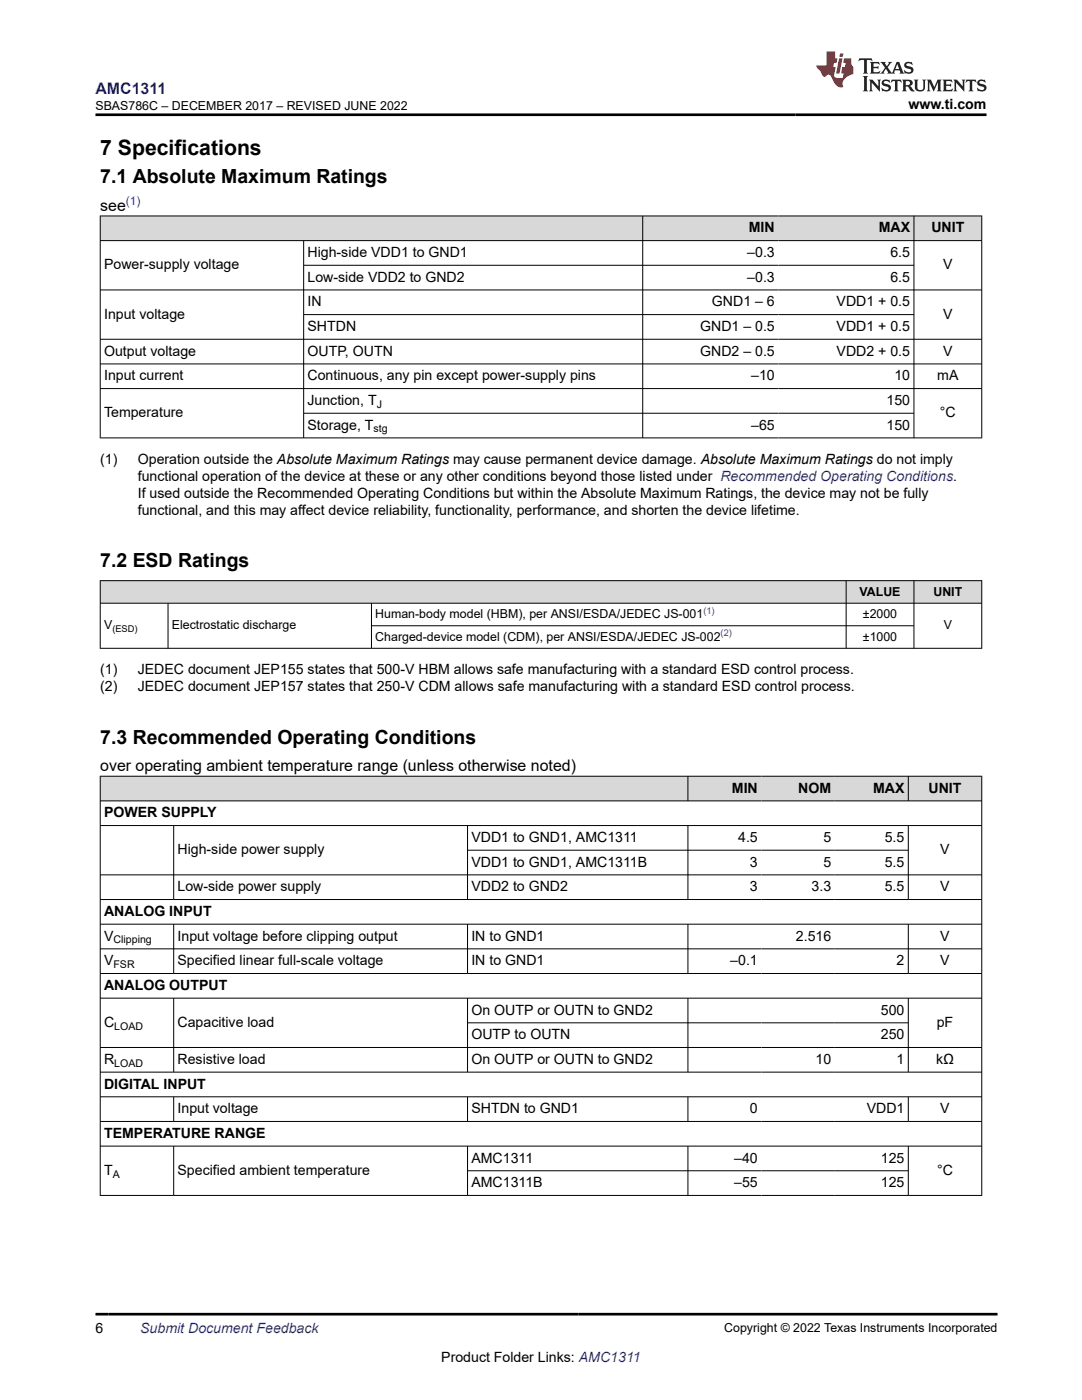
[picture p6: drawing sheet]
<svg xmlns="http://www.w3.org/2000/svg" width="216mm" height="279mm" viewBox="0 0 216 279" stroke-linecap="round" stroke-linejoin="round" font-family="sans-serif">
<defs><g id="words">
<text font-size="4.2" x="20" y="30.9">7 Specifications</text>
<g font-size="3.9">
<text x="20" y="36.6">7.1 Absolute Maximum Ratings</text>
<text x="20" y="113.2">7.2 ESD Ratings</text>
<text x="20" y="148.4">7.3 Recommended Operating Conditions</text>
</g>
<text font-size="3.2" fill="#00f" x="19" y="18.7">AMC1311</text>
<g font-size="3.2">
<text x="20" y="42">see</text>
<text x="20" y="153.9">over operating ambient temperature range (unless otherwise noted)</text>
</g>
<g font-size="2.8">
<text x="181.3" y="21.8">www.ti.com</text>
<text x="149.4" y="46.4">MIN</text>
<text x="175.3" y="46.4">MAX</text>
<text x="185.8" y="46.4">UNIT</text>
<text x="20.8" y="53.8">Power-supply voltage</text>
<text x="61.4" y="51.3">High-side VDD1 to GND1</text>
<text x="149.1" y="51.3">–0.3</text>
<text x="177.7" y="51.3">6.5</text>
<text x="188.2" y="53.8">V</text>
<text x="61.4" y="56.2">Low-side VDD2 to GND2</text>
<text x="149.1" y="56.2">–0.3</text>
<text x="177.7" y="56.2">6.5</text>
<text x="20.8" y="63.6">Input voltage</text>
<text x="61.4" y="61.1">IN</text>
<text x="142.1" y="61.1">GND1 – 6</text>
<text x="166.9" y="61.1">VDD1 + 0.5</text>
<text x="188.2" y="63.6">V</text>
<text x="20.8" y="71">Output voltage</text>
<text x="61.4" y="66.1">SHTDN</text>
<text x="61.4" y="71">OUTP, OUTN</text>
<text x="139.7" y="66.1">GND1 – 0.5</text>
<text x="139.7" y="71">GND2 – 0.5</text>
<text x="166.9" y="66.1">VDD1 + 0.5</text>
<text x="166.9" y="71">VDD2 + 0.5</text>
<text x="188.2" y="71">V</text>
<text x="20.8" y="75.9">Input current</text>
<text x="61.4" y="75.9">Continuous, any pin except power-supply pins</text>
<text x="149.9" y="75.9">–10</text>
<text x="178.5" y="75.9">10</text>
<text x="187" y="75.9">mA</text>
<text x="20.8" y="83.3">Temperature</text>
<text x="61.4" y="80.8">Junction, T</text>
<text x="176.9" y="80.8">150</text>
<text x="187.6" y="83.3">°C</text>
<text x="61.4" y="85.7">Storage, T</text>
<text x="149.9" y="85.7">–65</text>
<text x="176.9" y="85.7">150</text>
<text x="20" y="92.5">(1)</text>
<text x="27.5" y="95.9">functional operation of the device at these or any other conditions beyond those listed under Recommended Operating Conditions.</text>
<text x="27.5" y="92.5">Operation outside the Absolute Maximum Ratings may cause permanent device damage. Absolute Maximum Ratings do not imply</text>
<text x="27.5" y="99.3">If used outside the Recommended Operating Conditions but within the Absolute Maximum Ratings, the device may not be fully</text>
<text x="27.5" y="102.7">functional, and this may affect device reliability, functionality, performance, and shorten the device lifetime.</text>
<text x="20" y="134.5">(1)</text>
<text x="20" y="137.9">(2)</text>
<text x="27.5" y="134.5">JEDEC document JEP155 states that 500-V HBM allows safe manufacturing with a standard ESD control process.</text>
<text x="27.5" y="137.9">JEDEC document JEP157 states that 250-V CDM allows safe manufacturing with a standard ESD control process.</text>
<text x="146" y="158.2">MIN</text>
<text x="159.3" y="158.2">NOM</text>
<text x="174.2" y="158.2">MAX</text>
<text x="185.3" y="158.2">UNIT</text>
<text x="20.8" y="163.1">POWER SUPPLY</text>
<text x="35.4" y="170.5">High-side power supply</text>
<text x="94.1" y="168">VDD1 to GND1, AMC1311</text>
<text x="94.1" y="173">VDD1 to GND1, AMC1311B</text>
<text x="147.3" y="168">4.5</text>
<text x="149.7" y="173">3</text>
<text x="164.3" y="168">5</text>
<text x="164.3" y="173">5</text>
<text x="176.6" y="168">5.5</text>
<text x="176.6" y="173">5.5</text>
<text x="187.6" y="170.5">V</text>
<text x="35.4" y="177.9">Low-side power supply</text>
<text x="94.1" y="177.9">VDD2 to GND2</text>
<text x="149.7" y="177.9">3</text>
<text x="162" y="177.9">3.3</text>
<text x="176.6" y="177.9">5.5</text>
<text x="187.6" y="177.9">V</text>
<text x="20.8" y="182.8">ANALOG INPUT</text>
<text x="20.8" y="187.7">V</text>
<text x="35.4" y="187.7">Input voltage before clipping output</text>
<text x="94.1" y="187.7">IN to GND1</text>
<text x="158.8" y="187.7">2.516</text>
<text x="187.6" y="187.7">V</text>
<text x="20.8" y="192.6">V</text>
<text x="20.8" y="197.6">ANALOG OUTPUT</text>
<text x="35.4" y="192.6">Specified linear full-scale voltage</text>
<text x="94.1" y="192.6">IN to GND1</text>
<text x="145.7" y="192.6">–0.1</text>
<text x="178.9" y="192.6">2</text>
<text x="187.6" y="192.6">V</text>
<text x="94.1" y="202.5">On OUTP or OUTN to GND2</text>
<text x="175.8" y="202.5">500</text>
<text x="20.8" y="204.9">C</text>
<text x="35.4" y="204.9">Capacitive load</text>
<text x="94.1" y="207.4">OUTP to OUTN</text>
<text x="175.8" y="207.4">250</text>
<text x="186.9" y="204.9">pF</text>
<text x="20.8" y="212.3">R</text>
<text x="35.4" y="212.3">Resistive load</text>
<text x="94.1" y="212.3">On OUTP or OUTN to GND2</text>
<text x="162.7" y="212.3">10</text>
<text x="178.9" y="212.3">1</text>
<text x="186.8" y="212.3">kΩ</text>
<text x="20.8" y="217.2">DIGITAL INPUT</text>
<text x="20.8" y="227.1">TEMPERATURE RANGE</text>
<text x="35.4" y="222.2">Input voltage</text>
<text x="94.1" y="222.2">SHTDN to GND1</text>
<text x="149.7" y="222.2">0</text>
<text x="172.9" y="222.2">VDD1</text>
<text x="187.6" y="222.2">V</text>
<text x="94.1" y="232">AMC1311</text>
<text x="146.5" y="232">–40</text>
<text x="175.8" y="232">125</text>
<text x="20.8" y="234.5">T</text>
<text x="35.4" y="234.5">Specified ambient temperature</text>
<text x="94.1" y="236.9">AMC1311B</text>
<text x="146.5" y="236.9">–55</text>
<text x="175.8" y="236.9">125</text>
<text x="187" y="234.5">°C</text>
<text x="19" y="266.1">6</text>
<text x="88.1" y="271.7">Product Folder Links: AMC1311</text>
</g>
<text font-size="2.8" fill="#00f" x="28" y="266.1">Submit Document Feedback</text>
<g font-size="2.5">
<text x="19.1" y="21.9">SBAS786C – DECEMBER 2017 – REVISED JUNE 2022</text>
<text x="171.5" y="118.8">VALUE</text>
<text x="186.3" y="118.8">UNIT</text>
<text x="20.8" y="125.6">V</text>
<text x="34.3" y="125.6">Electrostatic discharge</text>
<text x="74.9" y="123.3">Human-body model (HBM), per ANSI/ESDA/JEDEC JS-001</text>
<text x="172.2" y="123.3">±2000</text>
<text x="188.3" y="125.6">V</text>
<text x="74.9" y="127.8">Charged-device model (CDM), per ANSI/ESDA/JEDEC JS-002</text>
<text x="172.2" y="127.8">±1000</text>
<text x="144.5" y="265.8">Copyright © 2022 Texas Instruments Incorporated</text>
</g>
<text font-size="2.4" fill="#00f" x="25.1" y="41">(1)</text>
<g font-size="2.1">
<text x="75.2" y="81.4">J</text>
<text x="74.5" y="86.3">stg</text>
<text x="22.6" y="188.3">Clipping</text>
<text x="22.6" y="193.2">FSR</text>
<text x="22.8" y="205.5">LOAD</text>
<text x="22.8" y="212.9">LOAD</text>
<text x="22.5" y="235">A</text>
</g>
<g font-size="1.9" fill="#00f">
<text x="140.4" y="122.5">(1)</text>
<text x="143.8" y="127">(2)</text>
</g>
<text font-size="1.9" x="22.4" y="126.1">(ESD)</text>
</g></defs>
<g fill="#d8d8d8">
<path d="M20 43.1h175.9v4.9h-175.9z" fill-rule="evenodd"/>
<path d="M20.1 43.2h108.1v4.8h-108.1z" fill-rule="evenodd"/>
<path d="M128.3 43.2h27v4.8h-27z" fill-rule="evenodd"/>
<path d="M155.3 43.2h27v4.8h-27z" fill-rule="evenodd"/>
<path d="M182.4 43.2h13.4v4.8h-13.4z" fill-rule="evenodd"/>
</g>
<g fill="none" stroke="#000" stroke-width=".2">
<path d="M19.9 43.1h176.1M19.9 48h176.1M19.9 57.9h176.1M20 43v44.5M60.6 48v39.5M60.6 52.9h121.8M128.2 43v44.5M182.4 43v44.5M195.9 43v44.5M19.9 67.7h176.1M19.9 72.6h176.1M19.9 77.5h176.1"/>
<path d="M60.6 62.8h121.8M19.9 87.4h176.1M60.6 82.5h121.8"/>
</g>
<g fill="#d8d8d8">
<path d="M20 115.9h175.9v4.5h-175.9z" fill-rule="evenodd"/>
<path d="M20.1 115.9h148.7v4.4h-148.7z" fill-rule="evenodd"/>
<path d="M168.9 115.9h13.4v4.4h-13.4z" fill-rule="evenodd"/>
<path d="M182.4 115.9h13.4v4.4h-13.4z" fill-rule="evenodd"/>
</g>
<path d="M19.9 115.9h176.1M20 115.8v13.6M168.8 115.8v13.6M182.4 115.8v13.6M195.9 115.8v13.6M19.9 120.4h176.1M19.9 129.4h176.1M33.5 120.4v9M74.1 120.4v9M74.1 124.9h108.3" fill="none" stroke="#000" stroke-width=".2"/>
<g fill="#d8d8d8">
<path d="M20 154.9h175.9v4.9h-175.9z" fill-rule="evenodd"/>
<path d="M20.1 155h117.1v4.8h-117.1z" fill-rule="evenodd"/>
<path d="M137.3 155h14.6v4.8h-14.6z" fill-rule="evenodd"/>
<path d="M151.9 155h14.7v4.8h-14.7z" fill-rule="evenodd"/>
<path d="M166.6 155h14.6v4.8h-14.6z" fill-rule="evenodd"/>
<path d="M181.3 155h14.5v4.8h-14.5z" fill-rule="evenodd"/>
</g>
<g fill="none" stroke="#000" stroke-width=".2">
<path d="M19.9 154.9h176.1M19.9 159.8h176.1M20 154.9v83.7M137.3 154.9v5M181.2 154.9v5M195.9 154.9v83.7M19.9 164.8h176.1M19.9 174.6h176.1M19.9 179.5h176.1M34.7 164.8v14.8M93.3 164.8v14.8M93.3 169.7h88"/>
<path d="M137.3 164.8v14.8M181.2 164.8v14.8M19.9 184.4h176.1M19.9 189.4h176.1M19.9 194.3h176.1M19.9 199.2h176.1M34.7 184.4v9.9M34.7 199.2v14.8M93.3 184.4v9.9M93.3 199.2v14.8M137.3 184.4v9.9M137.3 199.2v14.8"/>
<path d="M181.2 184.4v9.9M181.2 199.2v14.8M19.9 209h176.1M19.9 214h176.1M19.9 218.9h176.1M34.7 218.9v5M93.3 218.9v5M93.3 204.1h88M137.3 218.9v5M181.2 218.9v5M19.9 223.8h176.1M19.9 228.7h176.1"/>
<path d="M19.9 238.6h176.1M34.7 228.7v9.9M93.3 228.7v9.9M93.3 233.7h88M137.3 228.7v9.9M181.2 228.7v9.9"/>
</g>
<path d="M171.5 11.6l-.2 .6 .5-.2h.6v.1v2.2l-.2 .4h1l-.2-.4v-2.2v-.1h.5l.5 .2-.1-.6zM173.6 12.4l.2 .3v1.6l-.2 .4h1.9l.1-.6a1.08 1.08 0 0 1-1.3 .2v-.7h.6l.4 .2v-.7l-.4 .2h-.6v-.5l.2-.2a1 1 0 0 1 1 .3l-.1-.5zM175.7 12.4l.9 1.1-1 1.2h.9l-.2-.2 .5-.8 .4 .8-.2 .2h1.6l-.2-.2 .2-.5h.9l.1 .5-.1 .2h.9l-.2-.4-.8-1.9h-.5l-.9 2.1-.9-1.1 .9-1h-.8l.2 .2-.4 .6-.4-.6 .2-.2zM179 12.8l.4 1h-.7zM180.7 12.5a.65 .65 0 0 0-.2 .7 .65 .65 0 0 0 .6 .5l.6 .1 .1 .3a.79 .79 0 0 1-.7 .4 .79 .79 0 0 1-.7-.5l.1 .7 .2-.1a.93 .93 0 0 0 1.1 0 .93 .93 0 0 0 .4-.9 1.46 1.46 0 0 0-1.2-.6l-.1-.3a1.09 1.09 0 0 1 1.2 .2l-.2-.6-.1 .1-.5-.2zM172.2 15.2l.2 .4v2.2l-.2 .4h1l-.2-.4v-2.2l.2-.4zM173.4 15.9l.2 .4v1.5l-.2 .4h.8l-.3-.4 .1-1.3 1.6 1.8v-2l.2-.4h-.7l.1 .2 .1 1.1-1.2-1.3zM176.2 16a.65 .65 0 0 0-.2 .8 .65 .65 0 0 0 .6 .4l.6 .2 .1 .2a.79 .79 0 0 1-.7 .4 .79 .79 0 0 1-.7-.5l.1 .7 .2-.1a.93 .93 0 0 0 1.1 .1 .93 .93 0 0 0 .4-1 1.46 1.46 0 0 0-1.2-.5l-.1-.4a1.09 1.09 0 0 1 1.2 .2l-.1-.6-.2 .1-.5-.1zM177.9 15.9l-.1 .6a.63 .63 0 0 1 .8-.3v1.6l-.3 .4h1l-.2-.4v-1.6a.66 .66 0 0 1 .8 .3l-.1-.6zM180 15.9l.2 .4v1.5l-.2 .4h1l-.2-.2-.1-.7h.5l.1 .2a.79 .79 0 0 0 1.2 .6l-1-.9a.61 .61 0 0 0 .6-.6 .61 .61 0 0 0-.5-.7zM180.8 16.2h.1a.47 .47 0 0 1 .5 .1 .47 .47 0 0 1 .1 .5l-.1 .1-.7 .1zM182.3 15.9l.2 .2a2.27 2.27 0 0 0 .4 2 1.04 1.04 0 0 0 1.7-.7v-1.3l.2-.2h-.8l.2 .4v1.1a.6 .6 0 0 1-.6 .6 .6 .6 0 0 1-.6-.6v-1.1l.3-.4zM184.9 15.9l.2 .4v1.5l-.2 .4h.8l-.3-.4v-1.4l.9 1.9 .9-1.9v1.4l-.3 .4h1l-.2-.4v-1.5l.2-.4h-.8l-.7 1.5-.6-1.5zM188.1 15.9l.2 .4v1.5l-.2 .4h1.9l.1-.6a1.09 1.09 0 0 1-1.3 .2v-.7h.6l.4 .2v-.6l-.4 .2h-.6v-.6l.2-.1a1.01 1.01 0 0 1 1 .3l-.1-.6zM190.2 15.9l.3 .4v1.5l-.3 .4h.8l-.2-.4v-1.3l1.6 1.8v-2l.2-.4h-.7l.2 .2v1.1l-1.2-1.3zM192.8 15.9l-.1 .6a.63 .63 0 0 1 .8-.3v1.6l-.3 .4h1l-.2-.4v-1.6a.66 .66 0 0 1 .8 .3l-.1-.6zM195.2 16a.65 .65 0 0 0-.2 .8 .65 .65 0 0 0 .6 .4l.6 .2 .2 .2a.79 .79 0 0 1-.7 .4 .79 .79 0 0 1-.7-.5l.1 .7 .2-.1a.93 .93 0 0 0 1 .1 .93 .93 0 0 0 .5-1 1.46 1.46 0 0 0-1.3-.5v-.4a1.09 1.09 0 0 1 1.2 .2l-.2-.6-.2 .1-.5-.1z" fill="#231f20"/>
<path d="M164.9 10.3v2.7h-2l.1 .4 .8 1a.95 .95 0 0 0 1 .9 .59 .59 0 0 1 .5-.4 .59 .59 0 0 1 .5 .3l.4 .8a1.59 1.59 0 0 0 2.1 1.4 1.61 1.61 0 0 1 1-2.3l1-.3-.1-1.5a1.59 1.59 0 0 1-.3-1.7h-1.5l-.2 .9h.6l-.2 .9h-.5l-.2 .9v.3l.4 .1-.1 .9h-.7a.73 .73 0 0 1-1-.7l.3-1.5h-.5l.1-.9h.5l.2-.9h-.5v-1.3zM167.4 11.6l-.6 3.1h.7l.6-3.1zM167.6 10.7l-.1 .6h.7l.1-.6z" fill="#ed1c24"/>
<path d="M19 22.9h177.8M19 262.3h180" fill="none" stroke="#000" stroke-width=".53"/>
<use href="#words"/>
</svg>
